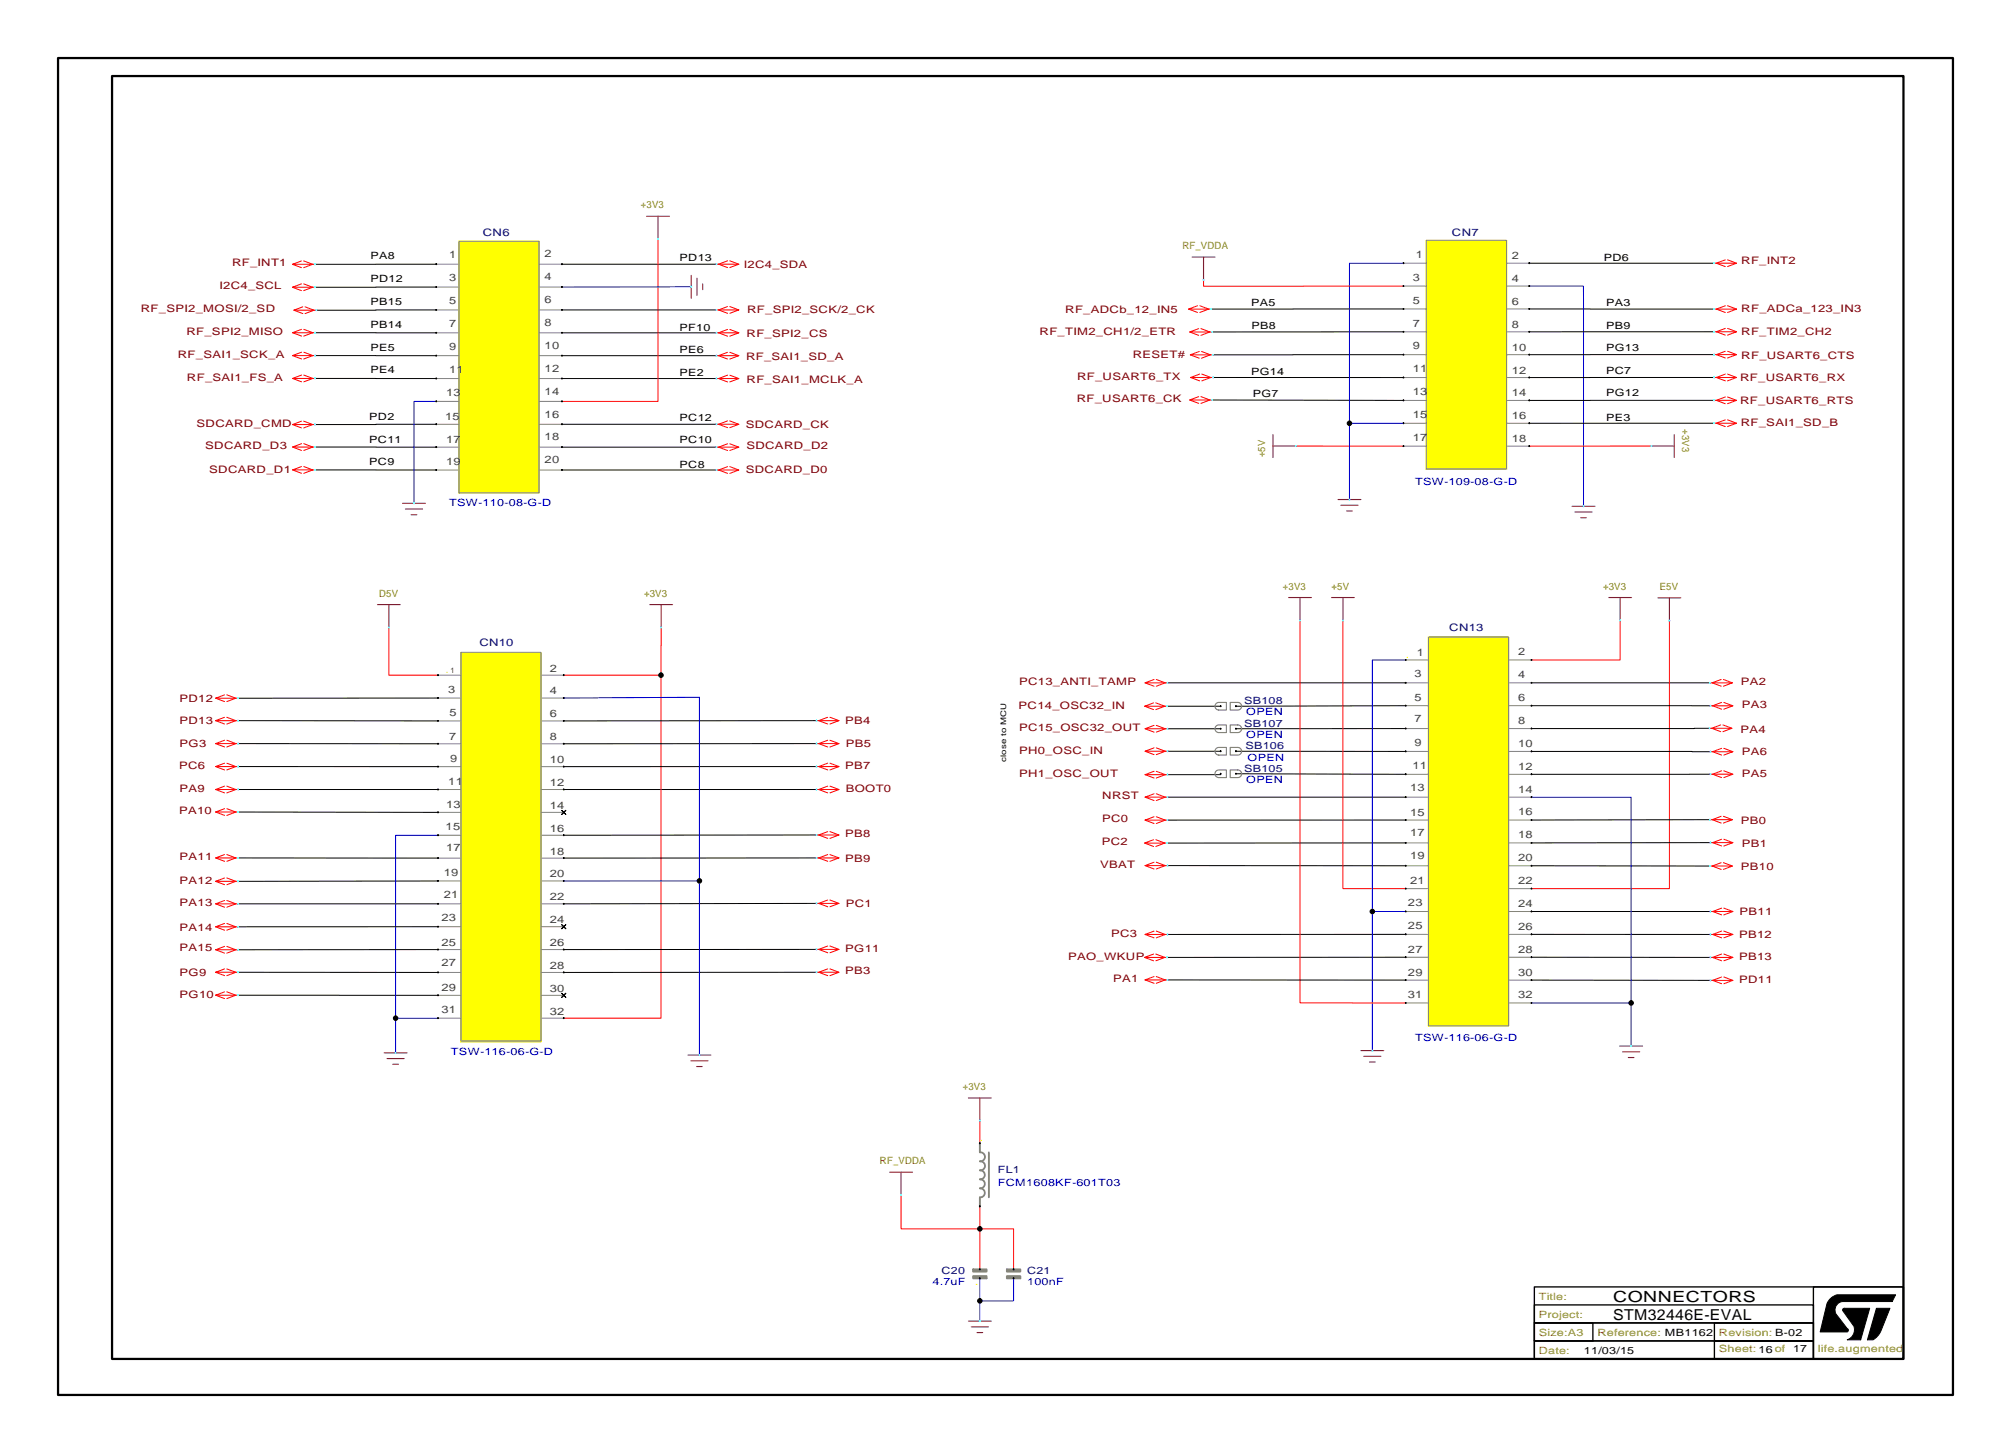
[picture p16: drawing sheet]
<svg xmlns="http://www.w3.org/2000/svg" width="447mm" height="323mm" viewBox="0 0 447 323" stroke-linecap="round" stroke-linejoin="round" font-family="sans-serif">
<defs><g id="words">
<g font-size="3.4">
<text x="358.4" y="293.2">STM32446E-EVAL</text>
<text x="358.4" y="289.1">CONNECTORS</text>
</g>
<g font-size="2.3" fill="#000080">
<text x="107.3" y="52.5">CN6</text>
<text x="322.6" y="52.4">CN7</text>
<text x="106.5" y="143.5">CN10</text>
<text x="322" y="140.2">CN13</text>
</g>
<g font-size="2.3" fill="#800000">
<text x="51.6" y="59.2">RF_INT1</text>
<text x="165.3" y="59.5">I2C4_SDA</text>
<text x="386.9" y="58.6">RF_INT2</text>
<text x="48.8" y="64.3">I2C4_SCL</text>
<text x="31.3" y="69.4">RF_SPI2_MOSI/2_SD</text>
<text x="166" y="69.5">RF_SPI2_SCK/2_CK</text>
<text x="236.7" y="69.6">RF_ADCb_12_IN5</text>
<text x="386.9" y="69.3">RF_ADCa_123_IN3</text>
<text x="41.4" y="74.4">RF_SPI2_MISO</text>
<text x="165.9" y="74.9">RF_SPI2_CS</text>
<text x="231" y="74.4">RF_TIM2_CH1/2_ETR</text>
<text x="386.9" y="74.3">RF_TIM2_CH2</text>
<text x="39.5" y="79.5">RF_SAI1_SCK_A</text>
<text x="165.7" y="80.1">RF_SAI1_SD_A</text>
<text x="251.7" y="79.5">RESET#</text>
<text x="386.9" y="79.7">RF_USART6_CTS</text>
<text x="41.5" y="84.7">RF_SAI1_FS_A</text>
<text x="165.9" y="85.2">RF_SAI1_MCLK_A</text>
<text x="239.2" y="89.4">RF_USART6_CK</text>
<text x="239.3" y="84.5">RF_USART6_TX</text>
<text x="386.6" y="84.6">RF_USART6_RX</text>
<text x="386.6" y="89.7">RF_USART6_RTS</text>
<text x="43.7" y="94.9">SDCARD_CMD</text>
<text x="165.7" y="95">SDCARD_CK</text>
<text x="386.7" y="94.7">RF_SAI1_SD_B</text>
<text x="45.6" y="99.7">SDCARD_D3</text>
<text x="165.8" y="99.9">SDCARD_D2</text>
<text x="46.5" y="105">SDCARD_D1</text>
<text x="165.7" y="105.1">SDCARD_D0</text>
<text x="39.9" y="155.9">PD12</text>
<text x="226.4" y="152.2">PC13_ANTI_TAMP</text>
<text x="386.8" y="152.2">PA2</text>
<text x="39.9" y="160.9">PD13</text>
<text x="187.8" y="160.9">PB4</text>
<text x="226.3" y="157.4">PC14_OSC32_IN</text>
<text x="387" y="157.2">PA3</text>
<text x="39.9" y="165.9">PG3</text>
<text x="187.9" y="165.9">PB5</text>
<text x="226.4" y="162.4">PC15_OSC32_OUT</text>
<text x="226.4" y="167.4">PH0_OSC_IN</text>
<text x="386.7" y="162.7">PA4</text>
<text x="387" y="167.8">PA6</text>
<text x="39.8" y="170.9">PC6</text>
<text x="187.8" y="170.9">PB7</text>
<text x="226.4" y="172.6">PH1_OSC_OUT</text>
<text x="387" y="172.7">PA5</text>
<text x="39.9" y="175.9">PA9</text>
<text x="187.9" y="175.9">BOOT0</text>
<text x="244.9" y="177.6">NRST</text>
<text x="39.8" y="180.9">PA10</text>
<text x="187.8" y="185.9">PB8</text>
<text x="244.9" y="182.7">PC0</text>
<text x="386.8" y="183.1">PB0</text>
<text x="39.9" y="191.1">PA11</text>
<text x="187.8" y="191.4">PB9</text>
<text x="244.8" y="187.8">PC2</text>
<text x="387" y="188.1">PB1</text>
<text x="39.9" y="196.4">PA12</text>
<text x="244.4" y="192.8">VBAT</text>
<text x="386.8" y="193.2">PB10</text>
<text x="39.9" y="201.3">PA13</text>
<text x="187.9" y="201.4">PC1</text>
<text x="386.5" y="203.3">PB11</text>
<text x="39.9" y="206.8">PA14</text>
<text x="246.9" y="208.1">PC3</text>
<text x="386.4" y="208.3">PB12</text>
<text x="39.9" y="211.3">PA15</text>
<text x="187.8" y="211.4">PG11</text>
<text x="237.3" y="213.2">PAO_WKUP</text>
<text x="386.4" y="213.3">PB13</text>
<text x="39.9" y="221.8">PG10</text>
<text x="39.9" y="216.8">PG9</text>
<text x="187.8" y="216.4">PB3</text>
<text x="247.3" y="218.2">PA1</text>
<text x="386.4" y="218.3">PD11</text>
</g>
<g font-size="2.3" fill="#404040">
<text x="99.8" y="57.4">1</text>
<text x="121" y="57.2">2</text>
<text x="314.6" y="57.3">1</text>
<text x="335.9" y="57.6">2</text>
<text x="99.8" y="62.5">3</text>
<text x="121" y="62.3">4</text>
<text x="313.9" y="62.4">3</text>
<text x="335.9" y="62.7">4</text>
<text x="99.8" y="67.6">5</text>
<text x="121" y="67.4">6</text>
<text x="313.9" y="67.5">5</text>
<text x="335.9" y="67.8">6</text>
<text x="99.8" y="72.6">7</text>
<text x="99.8" y="77.7">9</text>
<text x="121" y="72.4">8</text>
<text x="121" y="77.5">10</text>
<text x="313.9" y="72.5">7</text>
<text x="313.9" y="77.6">9</text>
<text x="335.9" y="72.8">8</text>
<text x="335.9" y="77.9">10</text>
<text x="99.8" y="82.8">11</text>
<text x="121" y="82.6">12</text>
<text x="313.9" y="82.7">11</text>
<text x="335.9" y="83">12</text>
<text x="99.1" y="88">13</text>
<text x="121" y="87.7">14</text>
<text x="313.9" y="87.8">13</text>
<text x="335.9" y="88.1">14</text>
<text x="98.9" y="93.2">15</text>
<text x="121" y="92.8">16</text>
<text x="313.9" y="92.9">15</text>
<text x="335.9" y="93.2">16</text>
<text x="99.1" y="98.5">17</text>
<text x="121" y="97.8">18</text>
<text x="313.9" y="97.9">17</text>
<text x="335.9" y="98.2">18</text>
<text x="99.1" y="103.4">19</text>
<text x="121" y="102.9">20</text>
<text x="122.2" y="149.2">2</text>
<text x="314.8" y="145.8">1</text>
<text x="337.3" y="145.6">2</text>
<text x="99.6" y="153.9">3</text>
<text x="122.2" y="154.3">4</text>
<text x="314.3" y="150.3">3</text>
<text x="314.3" y="155.8">5</text>
<text x="337.3" y="150.7">4</text>
<text x="337.3" y="155.8">6</text>
<text x="99.9" y="159.1">5</text>
<text x="122.2" y="159.4">6</text>
<text x="314.3" y="160.3">7</text>
<text x="337.3" y="160.8">8</text>
<text x="99.8" y="164.4">7</text>
<text x="122.2" y="164.4">8</text>
<text x="314.3" y="165.8">9</text>
<text x="337.3" y="165.9">10</text>
<text x="100" y="169.3">9</text>
<text x="122.2" y="169.5">10</text>
<text x="313.8" y="170.8">11</text>
<text x="337.3" y="171">12</text>
<text x="99.1" y="179.6">13</text>
<text x="99.6" y="174.5">11</text>
<text x="122.2" y="174.6">12</text>
<text x="122.2" y="179.7">14</text>
<text x="313.3" y="175.8">13</text>
<text x="337.3" y="176.1">14</text>
<text x="99" y="184.4">15</text>
<text x="122.2" y="184.8">16</text>
<text x="313.3" y="181.3">15</text>
<text x="313.3" y="185.8">17</text>
<text x="337.3" y="181.2">16</text>
<text x="99.1" y="189.1">17</text>
<text x="122.2" y="189.8">18</text>
<text x="313.3" y="190.8">19</text>
<text x="337.3" y="186.2">18</text>
<text x="337.3" y="191.3">20</text>
<text x="98.6" y="194.6">19</text>
<text x="122.2" y="194.9">20</text>
<text x="313.3" y="196.3">21</text>
<text x="337.3" y="196.4">22</text>
<text x="98.6" y="199.6">21</text>
<text x="122.2" y="200">22</text>
<text x="312.8" y="201.3">23</text>
<text x="337.3" y="201.5">24</text>
<text x="98.1" y="204.6">23</text>
<text x="122.2" y="205.1">24</text>
<text x="312.8" y="206.3">25</text>
<text x="337.3" y="206.6">26</text>
<text x="98.1" y="210.1">25</text>
<text x="98.1" y="214.6">27</text>
<text x="122.2" y="210.2">26</text>
<text x="122.2" y="215.2">28</text>
<text x="312.8" y="211.8">27</text>
<text x="337.3" y="211.6">28</text>
<text x="98.1" y="220.1">29</text>
<text x="122.2" y="220.3">30</text>
<text x="312.8" y="216.8">29</text>
<text x="312.8" y="221.8">31</text>
<text x="337.3" y="216.7">30</text>
<text x="337.3" y="221.8">32</text>
<text x="98.1" y="225.1">31</text>
<text x="122.2" y="225.4">32</text>
</g>
<g font-size="2.3" fill="#ff0">
<text x="99" y="149.5">.</text>
<text x="312.3" y="146.1">.</text>
<text x="217.7" y="253.5">.</text>
<text x="216.7" y="285.5">.</text>
</g>
<g font-size="2.2" fill="#808000">
<text x="142.4" y="46.3">+3V3</text>
<text x="262.7" y="55.4">RF_VDDA</text>
<text x="373.7" y="95.3" transform="rotate(90 373.7 95.3)">+3V3</text>
<text x="281.1" y="101.6" transform="rotate(-90 281.1 101.6)">+5V</text>
<text x="285" y="131">+3V3</text>
<text x="295.8" y="131">+5V</text>
<text x="356.1" y="131">+3V3</text>
<text x="368.7" y="131.1">E5V</text>
<text x="84.2" y="132.6">D5V</text>
<text x="143.1" y="132.6">+3V3</text>
<text x="213.9" y="242.2">+3V3</text>
<text x="195.5" y="258.7">RF_VDDA</text>
<text x="341.9" y="292.9">Project:</text>
<text x="341.9" y="288.9">Title:</text>
<text x="341.9" y="296.9">Size:A3</text>
<text x="354.9" y="296.9">Reference: MB1162</text>
<text x="381.9" y="296.9">Revision: B-02</text>
<text x="341.9" y="300.9">Date:</text>
<text x="381.9" y="300.4">Sheet: 16 of</text>
<text x="403.9" y="300.4">life.augmented</text>
</g>
<g font-size="2.2">
<text x="82.3" y="57.6">PA8</text>
<text x="151" y="58">PD13</text>
<text x="356.3" y="58">PD6</text>
<text x="82.3" y="62.6">PD12</text>
<text x="82.3" y="67.7">PB15</text>
<text x="278" y="67.9">PA5</text>
<text x="356.8" y="68">PA3</text>
<text x="82.3" y="77.9">PE5</text>
<text x="82.3" y="72.8">PB14</text>
<text x="151" y="73.5">PF10</text>
<text x="278.1" y="73">PB8</text>
<text x="356.8" y="73">PB9</text>
<text x="82.3" y="83">PE4</text>
<text x="151" y="78.5">PE6</text>
<text x="151" y="83.5">PE2</text>
<text x="278" y="83.3">PG14</text>
<text x="356.8" y="83.1">PC7</text>
<text x="356.8" y="78.1">PG13</text>
<text x="278.3" y="88.2">PG7</text>
<text x="356.8" y="88">PG12</text>
<text x="82" y="93.4">PD2</text>
<text x="151" y="93.5">PC12</text>
<text x="356.8" y="93.5">PE3</text>
<text x="82" y="98.4">PC11</text>
<text x="151" y="98.5">PC10</text>
<text x="82" y="103.4">PC9</text>
<text x="151" y="104">PC8</text>
<text x="351.9" y="300.9">11/03/15</text>
<text x="398.4" y="300.4">17</text>
</g>
<g font-size="2.2" fill="#00f">
<text x="314.4" y="107.8">TSW-109-08-G-D</text>
<text x="99.8" y="112.5">TSW-110-08-G-D</text>
<text x="276.9" y="158.9">OPEN</text>
<text x="276.9" y="163.9">OPEN</text>
<text x="276.9" y="173.9">OPEN</text>
<text x="277.2" y="169">OPEN</text>
<text x="314.4" y="231.2">TSW-116-06-G-D</text>
<text x="100.2" y="234.4">TSW-116-06-G-D</text>
<text x="221.7" y="263.5">FCM1608KF-601T03</text>
<text x="207.2" y="285.5">4.7uF</text>
<text x="228.2" y="285.5">100nF</text>
</g>
<g font-size="2.2" fill="#000080">
<text x="276.4" y="156.4">SB108</text>
<text x="276.4" y="161.4">SB107</text>
<text x="276.7" y="166.5">SB106</text>
<text x="276.4" y="171.4">SB105</text>
<text x="221.7" y="260.5">FL1</text>
<text x="209.2" y="283">C20</text>
<text x="228.2" y="283">C21</text>
</g>
<text font-size="1.7" fill="#404040" x="100.1" y="149.5">1</text>
<text font-size="1.7" x="223.5" y="169.3" transform="rotate(-90 223.5 169.3)">close to MCU</text>
</g></defs>
<g fill="none" stroke="#000" stroke-width=".22">
<path d="M96.9 58.7h-26.9M124.9 58.7h34.2M339.8 58.5h41M70 79h26.9M70 73.9h26.9M96.9 68.9h-26.6M96.9 63.8h-26.9M124.9 79h34.2M124.9 73.9h34.2M124.9 68.9h34.2M311.8 78.8h-42.4M311.8 68.6l-42.7 .1"/>
<path d="M311.8 73.7h-42.5M339.8 68.6l41 .1M380.8 78.8h-41M380.8 73.7h-41M70 99.3h26.9M70 84.1h26.9M96.9 94.3h-26.9M124.9 99.3h34.2M124.9 94.3h34.2M124.9 84.1h34.2M269.3 88.9l42.5 .1M269.5 83.9h42.3"/>
<path d="M380.8 88.9l-41 .1M380.8 83.9h-41M380.8 94h-41M70 104.4h26.9M124.9 104.4h34.2M97.3 155.1h-44.4M259.3 156.9h11.9M259.4 151.7h52.9M312.3 156.8l-37.7 .1M340.3 156.8h39.7M340.3 151.7h39.6M52.9 175.4h44.4"/>
<path d="M52.9 170.3h44.4M52.9 165.2h44.4M52.9 160.1l44.4 .1M125.3 175.4h56.1M181.4 170.3h-56.1M181.4 165.2h-56.1M181.4 160.1l-56.1 .1M259.4 166.9h11.8M259.4 161.9h11.8M259.4 177.1h52.9M271.2 171.9v.2h-11.8M274.6 166.9h37.7"/>
<path d="M274.6 171.9l37.7 .1M312.3 161.9h-37.7M340.3 166.9l39.7 .1M379.8 161.8l-39.5 .1M380 172h-39.7M52.9 190.6h44.4M52.9 180.4l44.4 .1M97.3 195.7l-44.4 .1M124.8 180l.5 .5 .4-.5-.4 .5 .4 .4-.4-.4-.5 .4 .5-.4zM181.4 190.6h-56.1M181.4 185.5l-56.1 .1M259.4 192.3h52.9"/>
<path d="M312.3 182.2h-52.9M312.3 187.3h-53M340.3 192.3l39.6 .1M379.9 182.1l-39.6 .1M380 187.2l-39.7 .1M52.9 216h44.4M52.9 200.8h44.4M97.3 211h-44.4M97.3 205.9h-44.4M124.8 205.4l.5 .5 .4-.5-.4 .5 .4 .4-.4-.4-.5 .4 .5-.4zM181.4 216h-56.1M181.4 210.9l-56.1 .1"/>
<path d="M181.4 200.7l-56.1 .1M259.4 217.7h52.9M312.3 207.6h-52.9M312.3 212.7h-53M340.3 207.6h39.7M340.3 202.5h39.7M340.3 217.7l39.7 .1M340.3 212.7h39.7M52.9 221.1h44.4M124.8 220.7l.5 .4 .4-.4-.4 .4 .4 .5-.4-.5-.5 .5 .5-.5z"/>
</g>
<g fill="none" stroke="#00f" stroke-width=".22">
<path d="M311.8 58.5h-12v35.5M153.6 63.7l-28.7 .1M339.8 63.6h12v48.9M96.9 89.2h-4.9v22.6M299.8 94h12M299.8 94v17M125.3 155.1l30.1-.2v40.8M312.3 146.6h-7.4v55.9M340.3 177.1h22.1v45.7M97.3 185.6h-9.4v40.6h9.4M155.4 195.7h-30.1M155.4 195.7v38.7"/>
<path d="M312.3 202.5h-7.4v30.9M87.9 226.2v7.7M340.3 222.8h22.1M362.4 222.8v9.6M217.7 284v9.5M225.2 284v5h-7.5"/>
</g>
<g fill="none" stroke="#f00" stroke-width=".22">
<path d="M65 58.7l2 .8M67 58l-2 .7h5M67.5 58l2 .7-2 .8M146.2 53.1v36.1h-21.3M159.1 58.7h5l-2 .7M161.6 57.9l-2 .8 2 .7M162.1 57.9l2 .8M380.8 58.5h5l-2 .7M383.3 57.7l-2 .8 2 .7M383.8 57.7l2 .8M65 63.8l2 .8M65 73.9l2 .8"/>
<path d="M65 79l2 .7M65.3 68.9l2 .8M67 63.1l-2 .7h5M67 73.2l-2 .7h5M67 78.2l-2 .8h5M67.3 68.2l-2 .7h5M67.5 63.1l2 .7-2 .8M67.5 73.2l2 .7-2 .8M67.5 78.2l2 .8-2 .7M67.8 68.2l2 .7-2 .8M159.1 73.9h5l-2 .8M159.1 79h5l-2 .8"/>
<path d="M159.1 68.9h5l-2 .7M161.6 73.2l-2 .7 2 .8M161.6 78.3l-2 .7 2 .8M161.6 68.1l-2 .8 2 .7M162.1 73.2l2 .7M162.1 78.3l2 .7M162.1 68.1l2 .8M264.1 68.7l2 .7M264.3 73.7l2 .8M264.4 78.8l2 .8M266.1 67.9l-2 .8h5M266.3 73l-2 .7h5"/>
<path d="M266.4 78.1l-2 .7h5M266.6 67.9l2 .8-2 .7M266.8 73l2 .7-2 .8M266.9 78.1l2 .7-2 .8M267.4 62.2v1.4h44.4M380.8 78.8h5l-2 .7M380.8 73.7h5l-2 .7M380.8 68.7h5l-2 .7M383.3 78l-2 .8 2 .7M383.3 72.9l-2 .8 2 .7M383.3 67.9l-2 .8 2 .7M383.8 78l2 .8"/>
<path d="M383.8 72.9l2 .8M383.8 67.9l2 .8M65 94.3l2 .8M65 84.1l2 .7M65 99.3l2 .8M67 93.6l-2 .7h5M67 83.3l-2 .8h5M67 98.6l-2 .7h5M67.5 93.6l2 .7-2 .8M67.5 83.3l2 .8-2 .7M67.5 98.6l2 .7-2 .8M159.1 84.1h5l-2 .7"/>
<path d="M159.1 94.3h5l-2 .7M159.1 99.3h5l-2 .8M161.6 83.3l-2 .8 2 .7M161.6 93.5l-2 .8 2 .7M161.6 98.6l-2 .7 2 .8M162.1 83.3l2 .8M162.1 93.5l2 .8M162.1 98.6l2 .7M264.3 88.9l2 .7M264.5 83.9l2 .7M266.3 88.1l-2 .8h5M266.5 83.1l-2 .8h5"/>
<path d="M266.8 88.1l2 .8-2 .7M267 83.1l2 .8-2 .7M287.9 99.1h23.9M366.9 99.1h-27.1M380.8 88.9h5l-2 .8M380.8 83.9h5l-2 .7M380.8 94h5l-2 .8M383.3 88.2l-2 .7 2 .8M383.3 83.1l-2 .8 2 .7M383.3 93.3l-2 .7 2 .8M383.8 88.2l2 .7M383.8 83.1l2 .8"/>
<path d="M383.8 93.3l2 .7M65 104.4l2 .7M67 103.6l-2 .8h5M67.5 103.6l2 .8-2 .7M159.1 104.4h5l-2 .8M161.6 103.7l-2 .7 2 .8M162.1 103.7l2 .7M86.4 139.4v10.6h10.9M146.9 139.4v10.6M288.8 137.8v85h23.5M298.4 137.8v59.6h13.9M360 137.8v8.8h-19.7"/>
<path d="M370.9 137.9v59.5h-30.6M47.9 155.1l2 .8M49.9 159.3l-2 .8h5M49.9 154.4l-2 .7h5M50.4 159.3l2 .8-2 .7M50.4 154.4l2 .7-2 .8M125.3 150h21.6M146.9 150v76.2h-21.6M183.9 159.3l-2 .8 2 .7M184.4 159.3l2 .8M254.3 156.9l2 .7M254.4 151.7l2 .7"/>
<path d="M256.3 156.1l-2 .8h5M256.4 150.9l-2 .8h5M256.8 156.1l2 .8-2 .7M256.9 150.9l2 .8-2 .7M379.9 151.7h5l-2 .7M380 156.8h5l-2 .7M382.4 150.9l-2 .8 2 .7M382.5 156l-2 .8 2 .7M382.9 150.9l2 .8M383 156l2 .8M47.9 160.1l2 .7M47.9 165.2l2 .7"/>
<path d="M47.9 170.3l2 .7M47.9 175.4l2 .7M49.9 164.4l-2 .8h5M49.9 169.5l-2 .8h5M49.9 174.6l-2 .8h5M49.9 179.6l-2 .8h5M50.4 164.4l2 .8-2 .7M50.4 169.5l2 .8-2 .7M50.4 174.6l2 .8-2 .7M50.4 179.6l2 .8-2 .7M181.4 175.4h5l-2 .7M181.4 160.1h5l-2 .7"/>
<path d="M181.4 170.3h5l-2 .7M181.4 165.2h5l-2 .7M183.9 174.6l-2 .8 2 .7M183.9 169.5l-2 .8 2 .7M183.9 164.4l-2 .8 2 .7M184.4 174.6l2 .8M184.4 169.5l2 .8M184.4 164.4l2 .8M254.4 161.9l2 .7M254.4 166.9l2 .7M254.4 177.1l2 .7M254.4 172.1l2 .7"/>
<path d="M256.4 161.1l-2 .8h5M256.4 166.1l-2 .8h5M256.4 176.3l-2 .8h5M256.4 171.3l-2 .8h5M256.9 161.1l2 .8-2 .7M256.9 166.1l2 .8-2 .7M256.9 176.3l2 .8-2 .7M256.9 171.3l2 .8-2 .7M379.8 161.8h5l-2 .7M380 167h5l-2 .7M380 172h5l-2 .7M382.3 161l-2 .8 2 .7"/>
<path d="M382.5 166.2l-2 .8 2 .7M382.5 171.2l-2 .8 2 .7M382.8 161l2 .8M383 166.2l2 .8M383 171.2l2 .8M47.9 190.6l2 .7M47.9 195.8l2 .7M47.9 180.4l2 .7M49.9 189.8l-2 .8h5M49.9 195l-2 .8h5M50.4 189.8l2 .8-2 .7M50.4 195l2 .8-2 .7"/>
<path d="M181.4 190.6h5l-2 .7M181.4 185.5h5l-2 .7M183.9 189.8l-2 .8 2 .7M183.9 199.9l-2 .8 2 .7M183.9 184.7l-2 .8 2 .7M184.4 189.8l2 .8M184.4 184.7l2 .8M184.4 199.9l2 .8M254.3 187.3l2 .7M254.4 182.2l2 .7M254.4 192.3l2 .7M256.3 186.5l-2 .8h5"/>
<path d="M256.4 181.4l-2 .8h5M256.4 191.5l-2 .8h5M256.8 186.5l2 .8-2 .7M256.9 181.4l2 .8-2 .7M256.9 191.5l2 .8-2 .7M379.9 192.4h5l-2 .7M379.9 182.1h5l-2 .7M380 187.2h5l-2 .7M382.4 191.6l-2 .8 2 .7M382.4 181.3l-2 .8 2 .7M382.5 186.4l-2 .8 2 .7M382.9 191.6l2 .8"/>
<path d="M382.9 181.3l2 .8M383 186.4l2 .8M47.9 216l2 .7M47.9 200.8l2 .7M47.9 205.9l2 .7M47.9 211l2 .7M49.9 215.2l-2 .8h5M49.9 200l-2 .8h5M49.9 205.1l-2 .8h5M49.9 210.2l-2 .8h5M50.4 215.2l2 .8-2 .7M50.4 200l2 .8-2 .7"/>
<path d="M50.4 205.1l2 .8-2 .7M50.4 210.2l2 .8-2 .7M181.4 216h5l-2 .7M181.4 210.9h5l-2 .8M181.4 200.7h5l-2 .7M183.9 215.2l-2 .8 2 .7M183.9 210.2l-2 .7 2 .8M184.4 215.2l2 .8M184.4 210.2l2 .7M254.3 212.7l2 .7M254.4 207.6l2 .7M254.4 217.7l2 .7"/>
<path d="M256.3 211.9l-2 .8h5M256.4 206.8l-2 .8h5M256.4 216.9l-2 .8h5M256.8 211.9l2 .8-2 .7M256.9 206.8l2 .8-2 .7M256.9 216.9l2 .8-2 .7M380 207.6h5l-2 .7M380 202.5h5l-2 .7M380 212.7h5l-2 .7M380 217.8h5l-2 .7M382.5 206.8l-2 .8 2 .7M382.5 201.7l-2 .8 2 .7"/>
<path d="M382.5 211.9l-2 .8 2 .7M382.5 217l-2 .8 2 .7M383 206.8l2 .8M383 201.7l2 .8M383 211.9l2 .8M383 217l2 .8M47.9 221.1l2 .7M49.9 220.3l-2 .8h5M50.4 220.3l2 .8-2 .7M217.7 249v5M200.2 265.5v7.5h17.5v-5M217.7 282v-9h7.5v9"/>
</g>
<g fill="#ff0" stroke="#ff0" stroke-width=".38">
<path d="M316.9 53.5h17.8v50.7h-17.8z" fill-rule="evenodd"/>
<path d="M102.4 145h17.8v86.4h-17.8z" fill-rule="evenodd"/>
<path d="M317.4 141.5h17.7v86.4h-17.7z" fill-rule="evenodd"/>
<path d="M102 53.6h17.7v55.9h-17.7z" fill-rule="evenodd"/>
</g>
<g fill="#000" stroke="#000" stroke-width=".22">
<path d="M409.5 290.7l5.9-.1-2 7h-3a2.37 2.37 0 0 0 1.5-3l-2.5-3.5z" fill-rule="evenodd"/>
<path d="M416.9 290.6h3l-2 5-.5 1a2.34 2.34 0 0 1-2.5 1z" fill-rule="evenodd"/>
<path d="M406.8 288.4l1.3-.8h13l-.7 1.5h-11a1.88 1.88 0 0 0-1.5 2.8l2.5 3.2a.4 .4 0 0 1 .3 .4 .4 .4 0 0 1-.3 .4h-6l1.5-6.3z" fill-rule="evenodd"/>
<circle cx="96.9" cy="58.7" r=".1"/>
<circle cx="124.9" cy="58.7" r=".1"/>
<circle cx="311.8" cy="58.5" r=".1"/>
<circle cx="339.8" cy="58.5" r=".1"/>
<circle cx="96.9" cy="79" r=".1"/>
<circle cx="96.9" cy="73.9" r=".1"/>
<circle cx="96.9" cy="63.8" r=".1"/>
<circle cx="96.9" cy="68.9" r=".1"/>
<circle cx="124.9" cy="73.9" r=".1"/>
<circle cx="124.9" cy="63.8" r=".1"/>
<circle cx="124.9" cy="79" r=".1"/>
<circle cx="124.9" cy="68.9" r=".1"/>
<circle cx="311.8" cy="68.6" r=".1"/>
<circle cx="311.8" cy="73.7" r=".1"/>
<circle cx="311.8" cy="78.8" r=".1"/>
<circle cx="311.8" cy="63.6" r=".1"/>
<circle cx="339.8" cy="63.6" r=".1"/>
<circle cx="339.8" cy="68.6" r=".1"/>
<circle cx="339.8" cy="78.8" r=".1"/>
<circle cx="339.8" cy="73.7" r=".1"/>
<circle cx="96.9" cy="84.1" r=".1"/>
<circle cx="96.9" cy="99.3" r=".1"/>
<circle cx="96.9" cy="94.3" r=".1"/>
<circle cx="96.9" cy="89.2" r=".1"/>
<circle cx="124.9" cy="99.3" r=".1"/>
<circle cx="124.9" cy="84.1" r=".1"/>
<circle cx="124.9" cy="89.2" r=".1"/>
<circle cx="124.9" cy="94.3" r=".1"/>
<circle cx="299.8" cy="94" r=".5"/>
<circle cx="311.8" cy="89" r=".1"/>
<circle cx="311.8" cy="94" r=".1"/>
<circle cx="311.8" cy="99.1" r=".1"/>
<circle cx="311.8" cy="83.9" r=".1"/>
<circle cx="339.8" cy="99.1" r=".1"/>
<circle cx="339.8" cy="83.9" r=".1"/>
<circle cx="339.8" cy="89" r=".1"/>
<circle cx="339.8" cy="94" r=".1"/>
<circle cx="96.9" cy="104.4" r=".1"/>
<circle cx="124.9" cy="104.4" r=".1"/>
<circle cx="97.3" cy="150" r=".1"/>
<circle cx="97.3" cy="155.1" r=".1"/>
<circle cx="125.3" cy="150" r=".1"/>
<circle cx="125.3" cy="155.1" r=".1"/>
<circle cx="146.9" cy="150" r=".5"/>
<circle cx="271.2" cy="156.9" r=".1"/>
<circle cx="274.6" cy="156.9" r=".1"/>
<circle cx="312.3" cy="151.7" r=".1"/>
<circle cx="312.3" cy="156.8" r=".1"/>
<circle cx="312.3" cy="146.6" r=".1"/>
<circle cx="340.3" cy="146.6" r=".1"/>
<circle cx="340.3" cy="151.7" r=".1"/>
<circle cx="340.3" cy="156.8" r=".1"/>
<circle cx="97.3" cy="170.3" r=".1"/>
<circle cx="97.3" cy="175.4" r=".1"/>
<circle cx="97.3" cy="160.2" r=".1"/>
<circle cx="97.3" cy="165.2" r=".1"/>
<circle cx="125.3" cy="165.2" r=".1"/>
<circle cx="125.3" cy="175.4" r=".1"/>
<circle cx="125.3" cy="160.2" r=".1"/>
<circle cx="125.3" cy="170.3" r=".1"/>
<circle cx="271.2" cy="171.9" r=".1"/>
<circle cx="271.2" cy="166.9" r=".1"/>
<circle cx="271.2" cy="161.9" r=".1"/>
<circle cx="274.6" cy="171.9" r=".1"/>
<circle cx="274.6" cy="166.9" r=".1"/>
<circle cx="274.6" cy="161.9" r=".1"/>
<circle cx="312.3" cy="177.1" r=".1"/>
<circle cx="312.3" cy="172" r=".1"/>
<circle cx="312.3" cy="161.9" r=".1"/>
<circle cx="312.3" cy="166.9" r=".1"/>
<circle cx="340.3" cy="177.1" r=".1"/>
<circle cx="340.3" cy="166.9" r=".1"/>
<circle cx="340.3" cy="172" r=".1"/>
<circle cx="340.3" cy="161.9" r=".1"/>
<circle cx="97.3" cy="180.5" r=".1"/>
<circle cx="97.3" cy="190.6" r=".1"/>
<circle cx="97.3" cy="185.6" r=".1"/>
<circle cx="97.3" cy="195.7" r=".1"/>
<circle cx="125.3" cy="190.6" r=".1"/>
<circle cx="125.3" cy="195.7" r=".1"/>
<circle cx="125.3" cy="185.6" r=".1"/>
<circle cx="155.4" cy="195.7" r=".5"/>
<circle cx="312.3" cy="197.4" r=".1"/>
<circle cx="312.3" cy="182.2" r=".1"/>
<circle cx="312.3" cy="187.3" r=".1"/>
<circle cx="312.3" cy="192.3" r=".1"/>
<circle cx="340.3" cy="192.3" r=".1"/>
<circle cx="340.3" cy="187.3" r=".1"/>
<circle cx="340.3" cy="197.4" r=".1"/>
<circle cx="340.3" cy="182.2" r=".1"/>
<circle cx="97.3" cy="205.9" r=".1"/>
<circle cx="97.3" cy="216" r=".1"/>
<circle cx="97.3" cy="200.8" r=".1"/>
<circle cx="97.3" cy="211" r=".1"/>
<circle cx="125.3" cy="211" r=".1"/>
<circle cx="125.3" cy="216" r=".1"/>
<circle cx="125.3" cy="200.8" r=".1"/>
<circle cx="304.9" cy="202.5" r=".5"/>
<circle cx="312.3" cy="217.7" r=".1"/>
<circle cx="312.3" cy="202.5" r=".1"/>
<circle cx="312.3" cy="207.6" r=".1"/>
<circle cx="312.3" cy="212.7" r=".1"/>
<circle cx="340.3" cy="207.6" r=".1"/>
<circle cx="340.3" cy="217.7" r=".1"/>
<circle cx="340.3" cy="202.5" r=".1"/>
<circle cx="340.3" cy="212.7" r=".1"/>
<circle cx="87.9" cy="226.2" r=".5"/>
<circle cx="97.3" cy="226.2" r=".1"/>
<circle cx="97.3" cy="221.1" r=".1"/>
<circle cx="125.3" cy="226.2" r=".1"/>
<circle cx="312.3" cy="222.8" r=".1"/>
<circle cx="340.3" cy="222.8" r=".1"/>
<circle cx="362.4" cy="222.8" r=".5"/>
<circle cx="217.7" cy="254" r=".1"/>
<circle cx="217.7" cy="268" r=".1"/>
<circle cx="217.7" cy="273" r=".5"/>
<circle cx="217.7" cy="284" r=".1"/>
<circle cx="217.7" cy="289" r=".5"/>
<circle cx="217.7" cy="282" r=".1"/>
<circle cx="225.2" cy="284" r=".1"/>
<circle cx="225.2" cy="282" r=".1"/>
</g>
<path d="M340.9 297.9h62v4h-62zM340.9 293.9h62v4h-62zM340.9 293.9h13v4h-13zM340.9 289.9h62v4h-62zM340.9 285.9h82v16h-82zM380.9 293.9h22v4h-22zM380.9 297.9h22v4h-22zM402.9 285.9h20v16h-20z" fill="none" stroke="#000" stroke-width=".3"/>
<path d="M12.9 12.9h421v297h-421zM24.9 16.9h398v285h-398z" fill="none" stroke="#000" stroke-width=".5"/>
<g fill="#0ff" stroke="#0ff" stroke-width=".22">
<circle cx="259.4" cy="161.9" r=".1"/>
<circle cx="269.1" cy="68.7" r=".1"/>
<circle cx="269.3" cy="73.7" r=".1"/>
<circle cx="259.4" cy="166.9" r=".1"/>
<circle cx="380" cy="167" r=".1"/>
<circle cx="269.4" cy="78.8" r=".1"/>
<circle cx="380" cy="156.8" r=".1"/>
<circle cx="181.4" cy="190.6" r=".1"/>
<circle cx="52.9" cy="221.1" r=".1"/>
<circle cx="269.3" cy="88.9" r=".1"/>
<circle cx="52.9" cy="160.1" r=".1"/>
<circle cx="52.9" cy="190.6" r=".1"/>
<circle cx="52.9" cy="195.8" r=".1"/>
<circle cx="181.4" cy="216" r=".1"/>
<circle cx="259.4" cy="177.1" r=".1"/>
<circle cx="52.9" cy="155.1" r=".1"/>
<circle cx="259.4" cy="207.6" r=".1"/>
<circle cx="259.4" cy="217.7" r=".1"/>
<circle cx="52.9" cy="165.2" r=".1"/>
<circle cx="380.8" cy="68.7" r=".1"/>
<circle cx="380" cy="207.6" r=".1"/>
<circle cx="259.4" cy="182.2" r=".1"/>
<circle cx="380" cy="202.5" r=".1"/>
<circle cx="379.9" cy="192.4" r=".1"/>
<circle cx="379.9" cy="182.1" r=".1"/>
<circle cx="181.4" cy="175.4" r=".1"/>
<circle cx="380" cy="172" r=".1"/>
<circle cx="181.4" cy="160.1" r=".1"/>
<circle cx="259.4" cy="172.1" r=".1"/>
<circle cx="259.3" cy="212.7" r=".1"/>
<circle cx="259.4" cy="192.3" r=".1"/>
<circle cx="379.9" cy="151.7" r=".1"/>
<circle cx="181.4" cy="210.9" r=".1"/>
<circle cx="379.8" cy="161.8" r=".1"/>
<circle cx="52.9" cy="170.3" r=".1"/>
<circle cx="52.9" cy="175.4" r=".1"/>
<circle cx="380" cy="212.7" r=".1"/>
<circle cx="52.9" cy="180.4" r=".1"/>
<circle cx="181.4" cy="170.3" r=".1"/>
<circle cx="259.3" cy="156.9" r=".1"/>
<circle cx="181.4" cy="200.7" r=".1"/>
<circle cx="259.3" cy="187.3" r=".1"/>
<circle cx="181.4" cy="165.2" r=".1"/>
<circle cx="181.4" cy="185.5" r=".1"/>
<circle cx="52.9" cy="216" r=".1"/>
<circle cx="259.4" cy="151.7" r=".1"/>
<circle cx="159.1" cy="104.4" r=".1"/>
<circle cx="70" cy="84.1" r=".1"/>
<circle cx="159.1" cy="84.1" r=".1"/>
<circle cx="159.1" cy="73.9" r=".1"/>
<circle cx="70" cy="104.4" r=".1"/>
<circle cx="70" cy="73.9" r=".1"/>
<circle cx="70" cy="79" r=".1"/>
<circle cx="159.1" cy="79" r=".1"/>
<circle cx="70" cy="99.3" r=".1"/>
<circle cx="159.1" cy="94.3" r=".1"/>
<circle cx="70" cy="94.3" r=".1"/>
<circle cx="70" cy="58.7" r=".1"/>
<circle cx="70" cy="63.8" r=".1"/>
<circle cx="70.3" cy="68.9" r=".1"/>
<circle cx="159.1" cy="99.3" r=".1"/>
<circle cx="159.1" cy="68.9" r=".1"/>
<circle cx="159.1" cy="58.7" r=".1"/>
<circle cx="269.5" cy="83.9" r=".1"/>
<circle cx="380.8" cy="78.8" r=".1"/>
<circle cx="380.8" cy="58.5" r=".1"/>
<circle cx="380.8" cy="88.9" r=".1"/>
<circle cx="380.8" cy="83.9" r=".1"/>
<circle cx="380.8" cy="73.7" r=".1"/>
<circle cx="380.8" cy="94" r=".1"/>
<circle cx="52.9" cy="200.8" r=".1"/>
<circle cx="380" cy="217.8" r=".1"/>
<circle cx="380" cy="187.2" r=".1"/>
<circle cx="52.9" cy="205.9" r=".1"/>
<circle cx="52.9" cy="211" r=".1"/>
<circle cx="217.7" cy="249" r=".1"/>
<circle cx="362.4" cy="232.4" r=".1"/>
<circle cx="87.9" cy="233.9" r=".1"/>
<circle cx="298.4" cy="137.8" r=".1"/>
<circle cx="288.8" cy="137.8" r=".1"/>
<circle cx="304.9" cy="233.4" r=".1"/>
<circle cx="92" cy="111.8" r=".1"/>
<circle cx="155.4" cy="234.4" r=".1"/>
<circle cx="146.2" cy="53.1" r=".1"/>
<circle cx="200.2" cy="265.5" r=".1"/>
<circle cx="360" cy="137.8" r=".1"/>
<circle cx="287.9" cy="99.1" r=".1"/>
<circle cx="146.9" cy="139.4" r=".1"/>
<circle cx="370.9" cy="137.9" r=".1"/>
<circle cx="153.6" cy="63.7" r=".1"/>
<circle cx="267.4" cy="62.2" r=".1"/>
<circle cx="366.9" cy="99.1" r=".1"/>
<circle cx="299.8" cy="111" r=".1"/>
<circle cx="351.8" cy="112.5" r=".1"/>
<circle cx="217.7" cy="293.5" r=".1"/>
<circle cx="86.4" cy="139.4" r=".1"/>
</g>
<g fill="none" stroke="#800080" stroke-width=".25">
<path d="M143.7 48h5M146.2 48v5.1M264.9 57.1h5M267.4 57.1v5.1M153.6 61.2v5.1M154.8 61.8v3.8M156.1 63.1v1.2M282.8 96.6v5M282.8 99.1h5.1M366.9 99.1h5.1M372 96.6v5M89.4 111.8h5.1"/>
<path d="M90.1 113.1h3.8M91.3 114.4h1.3M297.3 111h5.1M297.9 112.2h3.8M299.2 113.5h1.2M349.3 112.5h5.1M349.9 113.7h3.8M351.2 115h1.2M83.9 134.3h5M86.4 134.3v5.1M144.4 134.3h5M146.9 134.3v5.1"/>
<path d="M286.3 132.7h5.1M288.8 132.7v5.1M295.8 132.7h5.1M298.4 132.7v5.1M357.4 132.7h5.1M360 132.7v5.1M368.4 132.8h5M370.9 132.8v5.1M85.4 233.9h5M86 235.2h3.8M87.3 236.4h1.2M152.9 234.4h5"/>
<path d="M153.5 235.7h3.8M154.8 236.9h1.2M302.4 233.4h5M303 234.7h3.8M304.3 235.9h1.2M359.9 232.4h5M360.5 233.7h3.8M361.8 234.9h1.2M215.2 243.9h5M217.7 243.9v5.1M197.7 260.4h5M200.2 260.4v5.1"/>
<path d="M215.2 293.5h5M215.8 294.8h3.8M217.1 296h1.2"/>
</g>
<path d="M270.2 156.3l.6-.3h1.7v1.7h-1.7a.85 .85 0 0 1-.8-.5 .85 .85 0 0 1 .2-.9zM273.3 156h1.7a.85 .85 0 0 1 .9 .9 .85 .85 0 0 1-.9 .8h-1.7zM270.2 171.3l.6-.3h1.7v1.7h-1.7a.85 .85 0 0 1-.8-.5 .85 .85 0 0 1 .2-.9zM270.2 166.3l.6-.3h1.7v1.7h-1.7a.85 .85 0 0 1-.8-.5 .85 .85 0 0 1 .2-.9zM270.2 161.3l.6-.3h1.7v1.7h-1.7a.85 .85 0 0 1-.8-.5 .85 .85 0 0 1 .2-.9zM273.3 171h1.7a.85 .85 0 0 1 .9 .9 .85 .85 0 0 1-.9 .8h-1.7zM273.3 166h1.7a.85 .85 0 0 1 .9 .9 .85 .85 0 0 1-.9 .8h-1.7zM273.3 161h1.7a.85 .85 0 0 1 .9 .9 .85 .85 0 0 1-.9 .8h-1.7z" fill="none" stroke="#808080" stroke-width=".25"/>
<g fill="#808080" stroke="#808080" stroke-width=".4">
<path d="M223.7 282h3v.5h-3z" fill-rule="evenodd"/>
<path d="M223.7 283.5h3v.5h-3z" fill-rule="evenodd"/>
<path d="M216.2 283.5h3v.5h-3z" fill-rule="evenodd"/>
<path d="M216.2 282h3v.5h-3z" fill-rule="evenodd"/>
</g>
<g fill="none" stroke="#808080" stroke-width=".22">
<path d="M96.9 58.7h5.1M102 53.6h17.8v55.9h-17.8zM119.8 58.7h5.1M311.8 58.5h5.1M316.9 53.4h17.8v50.8h-17.8zM334.7 58.5h5.1M96.9 63.8h5.1M96.9 68.9h5.1M96.9 73.9h5.1M96.9 79h5.1M119.8 63.8h5.1M119.8 68.9h5.1"/>
<path d="M119.8 73.9h5.1M119.8 79h5.1M311.8 63.6h5.1M311.8 68.6h5.1M311.8 73.7h5.1M311.8 78.8h5.1M334.7 63.6h5.1M334.7 68.6h5.1M334.7 73.7h5.1M334.7 78.8h5.1M96.9 84.1h5.1M96.9 89.2h5.1"/>
<path d="M96.9 94.3h5.1M96.9 99.3h5.1M119.8 84.1h5.1M119.8 89.2h5.1M119.8 94.3h5.1M119.8 99.3h5.1M311.8 83.9h5.1M311.8 89h5.1M311.8 94h5.1M311.8 99.1h5.1M334.7 83.9h5.1M334.7 89h5.1"/>
<path d="M334.7 94h5.1M334.7 99.1h5.1M96.9 104.4h5.1M119.8 104.4h5.1M97.3 150h5.1M97.3 155.1h5.1M102.4 144.9h17.8v86.4h-17.8zM120.2 150h5.1M120.2 155.1h5.1M312.3 146.6h5.1M312.3 151.7h5.1M312.3 156.8h5.1"/>
<path d="M317.4 141.5h17.8v86.4h-17.8zM335.2 146.6h5.1M335.2 151.7h5.1M335.2 156.8h5.1M97.3 160.2h5.1M97.3 165.2h5.1M97.3 170.3h5.1M97.3 175.4h5.1M120.2 160.2h5.1M120.2 165.2h5.1M120.2 170.3h5.1M120.2 175.4h5.1"/>
<path d="M312.3 161.9h5.1M312.3 166.9h5.1M312.3 172h5.1M312.3 177.1h5.1M335.2 161.9h5.1M335.2 166.9h5.1M335.2 172h5.1M335.2 177.1h5.1M97.3 180.5h5.1M97.3 185.6h5.1M97.3 190.6h5.1M97.3 195.7h5.1"/>
<path d="M120.2 180.5h5.1M120.2 185.6h5.1M120.2 190.6h5.1M120.2 195.7h5.1M312.3 182.2h5.1M312.3 187.3h5.1M312.3 192.3h5.1M312.3 197.4h5.1M335.2 182.2h5.1M335.2 187.3h5.1M335.2 192.3h5.1M335.2 197.4h5.1"/>
<path d="M97.3 211h5.1M97.3 205.9h5.1M97.3 200.8h5.1M97.3 216h5.1M120.2 211h5.1M120.2 205.9h5.1M120.2 200.8h5.1M120.2 216h5.1M312.3 207.6h5.1M312.3 202.5h5.1M312.3 212.7h5.1M312.3 217.7h5.1"/>
<path d="M335.2 207.6h5.1M335.2 202.5h5.1M335.2 212.7h5.1M335.2 217.7h5.1M97.3 221.1h5.1M97.3 226.2h5.1M120.2 221.1h5.1M120.2 226.2h5.1M312.3 222.8h5.1M335.2 222.8h5.1"/>
</g>
<path d="M217.7 254v2a1.01 1.01 0 0 1 1.1 1 1.01 1.01 0 0 1-1.1 1 1.01 1.01 0 0 1 1.1 1 1.01 1.01 0 0 1-1.1 1 1 1 0 0 1 1.1 1 1 1 0 0 1-1.1 1 1.01 1.01 0 0 1 1.1 1 1.01 1.01 0 0 1-1.1 1 1.01 1.01 0 0 1 1.1 1 1.01 1.01 0 0 1-1.1 1v2M219.7 256v10" fill="none" stroke="#808080" stroke-width=".4"/>
<use href="#words"/>
</svg>
